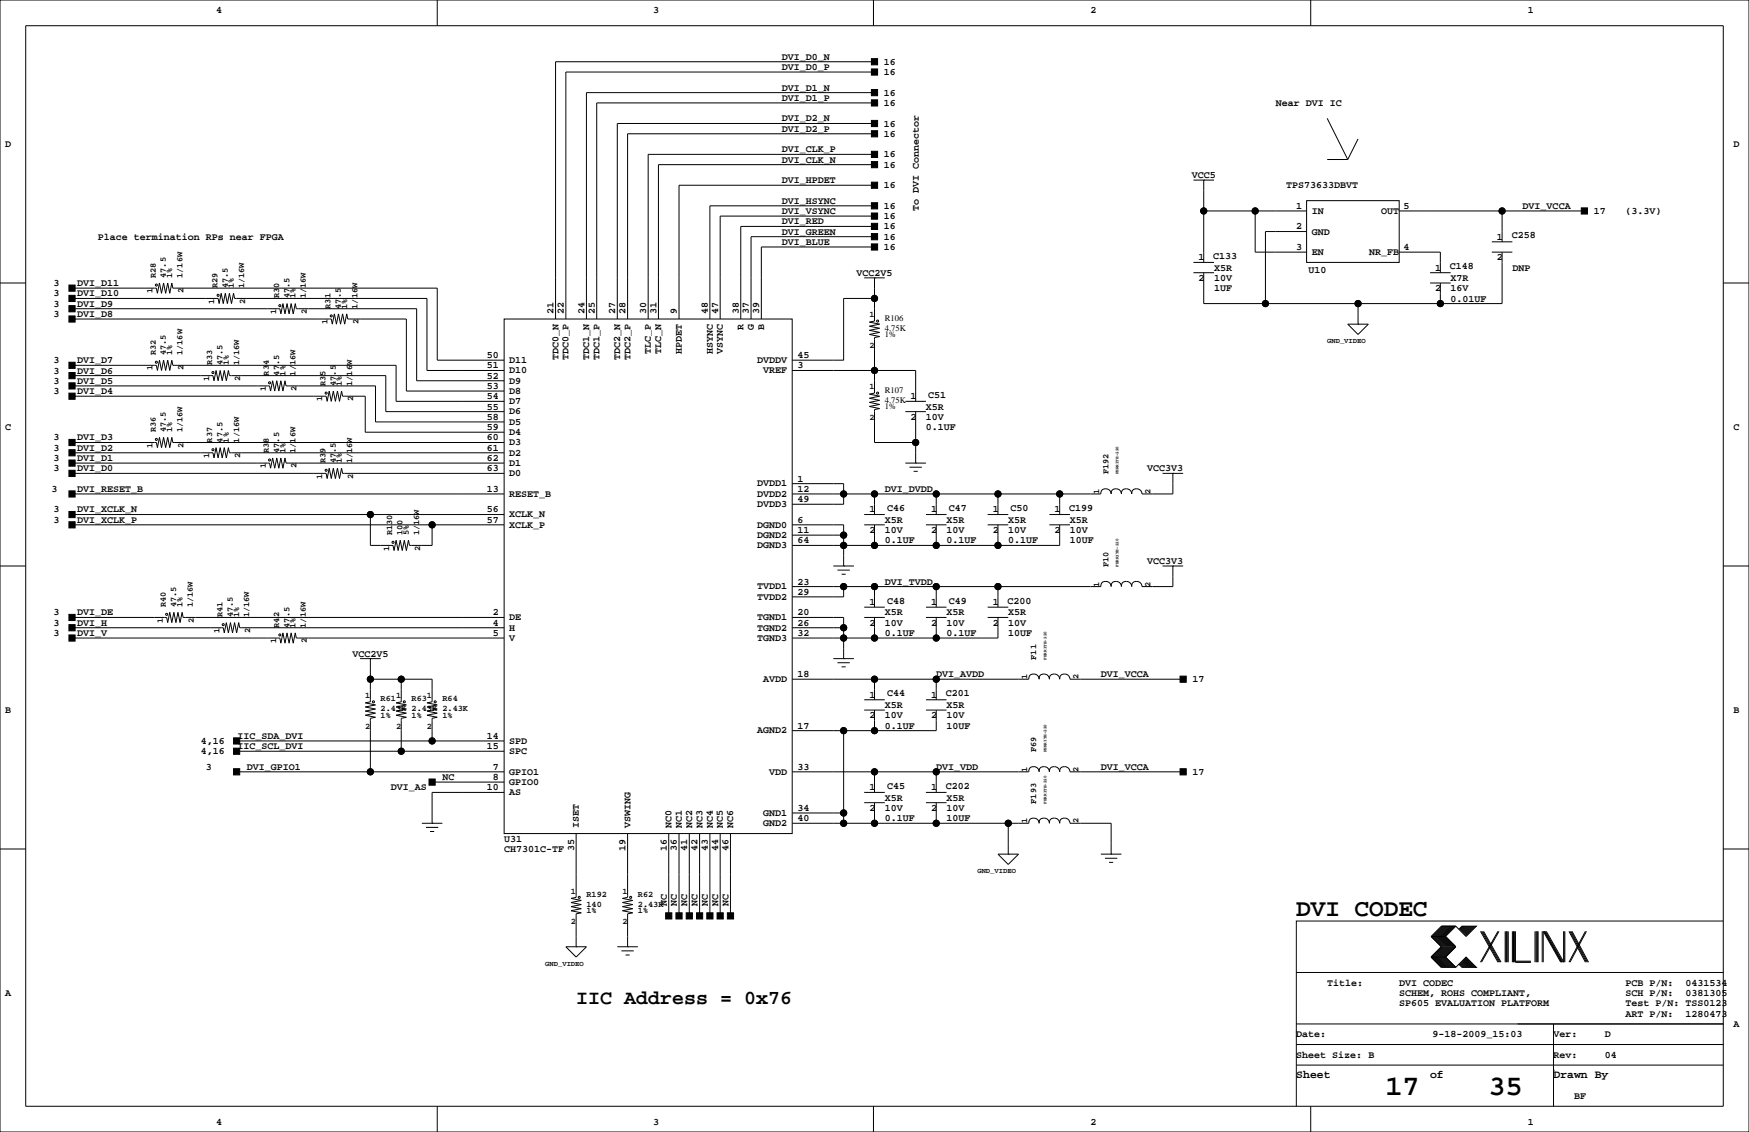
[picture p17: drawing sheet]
<svg xmlns="http://www.w3.org/2000/svg" width="432mm" height="279mm" viewBox="0 0 432 279" stroke-linecap="round" stroke-linejoin="round" font-family="sans-serif">
<defs><g id="words">
<g font-size="7.1">
<text x="342.1" y="270.3">17</text>
<text x="367.5" y="270.3">35</text>
</g>
<text font-size="6" x="320" y="226.1">DVI CODEC</text>
<text font-size="4.9" x="142.2" y="247.9">IIC Address = 0x76</text>
<g font-size="2.8">
<text x="320" y="266.1">Sheet</text>
<text x="353.1" y="266.1">of</text>
<text x="383.5" y="266.1">Drawn By</text>
</g>
<g font-size="2.5">
<text x="53.3" y="3.3">4</text>
<text x="161.3" y="3.3">3</text>
<text x="269.2" y="3.3">2</text>
<text x="377.2" y="3.3">1</text>
<text x="193" y="14.7">DVI_D0_N</text>
<text x="193" y="17.3">DVI_D0_P</text>
<text x="218.2" y="16">16</text>
<text x="193" y="22.4">DVI_D1_N</text>
<text x="218.2" y="23.6">16</text>
<text x="218.2" y="18.5">16</text>
<text x="193" y="24.9">DVI_D1_P</text>
<text x="193" y="30">DVI_D2_N</text>
<text x="218.2" y="26.2">16</text>
<text x="315" y="26.2">Near DVI IC</text>
<text x="193" y="32.5">DVI_D2_P</text>
<text x="218.2" y="31.2">16</text>
<text x="218.2" y="33.8">16</text>
<text x="1.3" y="36.3">D</text>
<text x="193" y="37.6">DVI_CLK_P</text>
<text x="193" y="40.1">DVI_CLK_N</text>
<text x="218.2" y="38.9">16</text>
<text x="218.2" y="41.4">16</text>
<text x="428" y="36.3">D</text>
<text x="193" y="45.2">DVI_HPDET</text>
<text x="218.2" y="46.5">16</text>
<text x="294.2" y="43.9">VCC5</text>
<text x="317.5" y="46.5">TPS73633DBVT</text>
<text x="193" y="50.3">DVI_HSYNC</text>
<text x="193" y="52.8">DVI_VSYNC</text>
<text x="218.2" y="51.6">16</text>
<text x="226.8" y="52.1" transform="rotate(-90 226.8 52.1)">To DVI Connector</text>
<text x="320" y="51.6">1</text>
<text x="323.9" y="52.8">IN</text>
<text x="341" y="52.8">OUT</text>
<text x="346.5" y="51.6">5</text>
<text x="375.9" y="51.6">DVI_VCCA</text>
<text x="393.5" y="52.8">17</text>
<text x="401.3" y="52.8">(3.3V)</text>
<text x="24.1" y="59.2">Place termination RPs near FPGA</text>
<text x="193" y="55.4">DVI_RED</text>
<text x="193" y="57.9">DVI_GREEN</text>
<text x="218.2" y="54.1">16</text>
<text x="218.2" y="56.6">16</text>
<text x="218.2" y="59.2">16</text>
<text x="320" y="56.6">2</text>
<text x="323.9" y="57.9">GND</text>
<text x="369.6" y="59.2">1</text>
<text x="373.2" y="58.9">C258</text>
<text x="193" y="60.5">DVI_BLUE</text>
<text x="218.2" y="61.7">16</text>
<text x="295.9" y="64.3">1</text>
<text x="299.6" y="63.9">C133</text>
<text x="320" y="61.7">3</text>
<text x="323.9" y="63">EN</text>
<text x="338" y="63">NR_FB</text>
<text x="346.5" y="61.7">4</text>
<text x="369.6" y="64.3">2</text>
<text x="13.2" y="70.6">3</text>
<text x="19" y="70.6">DVI_D11</text>
<text x="211.5" y="68.1">VCC2V5</text>
<text x="295.9" y="69.3">2</text>
<text x="299.7" y="66.8">X5R</text>
<text x="299.7" y="69.3">10V</text>
<text x="299.7" y="71.9">1UF</text>
<text x="323.1" y="67.3">U10</text>
<text x="354.3" y="71.9">2</text>
<text x="354.3" y="66.8">1</text>
<text x="358" y="66.5">C148</text>
<text x="358.1" y="71.9">16V</text>
<text x="358.1" y="69.3">X7R</text>
<text x="373.4" y="66.8">DNP</text>
<text x="13.2" y="75.7">3</text>
<text x="13.2" y="73.2">3</text>
<text x="19" y="75.7">DVI_D9</text>
<text x="19" y="73.2">DVI_D10</text>
<text x="136.7" y="77.5" transform="rotate(-90 136.7 77.5)">21</text>
<text x="139.2" y="77.5" transform="rotate(-90 139.2 77.5)">22</text>
<text x="144.3" y="77.5" transform="rotate(-90 144.3 77.5)">24</text>
<text x="146.8" y="77.5" transform="rotate(-90 146.8 77.5)">25</text>
<text x="151.9" y="77.5" transform="rotate(-90 151.9 77.5)">27</text>
<text x="154.4" y="77.5" transform="rotate(-90 154.4 77.5)">28</text>
<text x="159.5" y="77.5" transform="rotate(-90 159.5 77.5)">30</text>
<text x="162.1" y="77.5" transform="rotate(-90 162.1 77.5)">31</text>
<text x="167.1" y="77.5" transform="rotate(-90 167.1 77.5)">9</text>
<text x="174.8" y="77.5" transform="rotate(-90 174.8 77.5)">48</text>
<text x="177.3" y="77.5" transform="rotate(-90 177.3 77.5)">47</text>
<text x="182.4" y="77.5" transform="rotate(-90 182.4 77.5)">38</text>
<text x="184.9" y="77.5" transform="rotate(-90 184.9 77.5)">37</text>
<text x="187.5" y="77.5" transform="rotate(-90 187.5 77.5)">39</text>
<text x="358.1" y="74.4">0.01UF</text>
<text x="13.2" y="78.2">3</text>
<text x="19" y="78.2">DVI_D8</text>
<text x="183.6" y="81.5" transform="rotate(-90 183.6 81.5)">R</text>
<text x="186.1" y="81.5" transform="rotate(-90 186.1 81.5)">G</text>
<text x="188.7" y="81.5" transform="rotate(-90 188.7 81.5)">B</text>
<text x="13.2" y="89.7">3</text>
<text x="19" y="89.7">DVI_D7</text>
<text x="120.2" y="88.4">50</text>
<text x="125.7" y="89.6">D11</text>
<text x="137.9" y="88.9" transform="rotate(-90 137.9 88.9)">TDC0_N</text>
<text x="140.4" y="88.9" transform="rotate(-90 140.4 88.9)">TDC0_P</text>
<text x="145.5" y="88.9" transform="rotate(-90 145.5 88.9)">TDC1_N</text>
<text x="148" y="88.9" transform="rotate(-90 148 88.9)">TDC1_P</text>
<text x="153.1" y="88.9" transform="rotate(-90 153.1 88.9)">TDC2_N</text>
<text x="155.6" y="88.9" transform="rotate(-90 155.6 88.9)">TDC2_P</text>
<text x="160.7" y="87.4" transform="rotate(-90 160.7 87.4)">TLC_P</text>
<text x="163.3" y="87.4" transform="rotate(-90 163.3 87.4)">TLC_N</text>
<text x="168.3" y="87.4" transform="rotate(-90 168.3 87.4)">HPDET</text>
<text x="176" y="87.4" transform="rotate(-90 176 87.4)">HSYNC</text>
<text x="178.5" y="87.4" transform="rotate(-90 178.5 87.4)">VSYNC</text>
<text x="186.9" y="89.6">DVDDV</text>
<text x="196.8" y="88.4">45</text>
<text x="13.2" y="94.7">3</text>
<text x="13.2" y="92.2">3</text>
<text x="19" y="94.7">DVI_D5</text>
<text x="19" y="92.2">DVI_D6</text>
<text x="120.2" y="90.9">51</text>
<text x="120.2" y="93.5">52</text>
<text x="125.7" y="92.1">D10</text>
<text x="125.7" y="94.7">D9</text>
<text x="188.4" y="92.1">VREF</text>
<text x="196.8" y="90.9">3</text>
<text x="13.2" y="97.3">3</text>
<text x="19" y="97.3">DVI_D4</text>
<text x="120.2" y="101.1">55</text>
<text x="120.2" y="98.6">54</text>
<text x="120.2" y="96">53</text>
<text x="125.7" y="99.8">D7</text>
<text x="125.7" y="97.2">D8</text>
<text x="224.8" y="98.6">1</text>
<text x="228.6" y="101.1">X5R</text>
<text x="229.2" y="98.2">C51</text>
<text x="1.3" y="106.2">C</text>
<text x="120.2" y="106.2">59</text>
<text x="120.2" y="103.6">58</text>
<text x="125.7" y="107.4">D4</text>
<text x="125.7" y="104.8">D5</text>
<text x="125.7" y="102.3">D6</text>
<text x="224.8" y="103.6">2</text>
<text x="228.6" y="103.6">10V</text>
<text x="228.6" y="106.2">0.1UF</text>
<text x="428" y="106.2">C</text>
<text x="13.2" y="113.8">3</text>
<text x="13.2" y="111.3">3</text>
<text x="13.2" y="108.7">3</text>
<text x="19" y="113.8">DVI_D1</text>
<text x="19" y="111.3">DVI_D2</text>
<text x="19" y="108.7">DVI_D3</text>
<text x="120.2" y="113.8">62</text>
<text x="120.2" y="111.3">61</text>
<text x="120.2" y="108.7">60</text>
<text x="125.7" y="112.5">D2</text>
<text x="125.7" y="109.9">D3</text>
<text x="13.2" y="116.3">3</text>
<text x="19" y="116.3">DVI_D0</text>
<text x="120.2" y="116.3">63</text>
<text x="125.7" y="115">D1</text>
<text x="125.7" y="117.5">D0</text>
<text x="196.8" y="118.9">1</text>
<text x="283.2" y="116.3">VCC3V3</text>
<text x="12.7" y="121.4">3</text>
<text x="19" y="121.4">DVI_RESET_B</text>
<text x="120.2" y="121.4">13</text>
<text x="125.7" y="122.6">RESET_B</text>
<text x="186.9" y="120.1">DVDD1</text>
<text x="186.9" y="122.6">DVDD2</text>
<text x="186.9" y="125.2">DVDD3</text>
<text x="196.8" y="121.4">12</text>
<text x="196.8" y="124">49</text>
<text x="218.4" y="121.4">DVI_DVDD</text>
<text x="13.2" y="129">3</text>
<text x="13.2" y="126.5">3</text>
<text x="19" y="129">DVI_XCLK_P</text>
<text x="19" y="126.5">DVI_XCLK_N</text>
<text x="120.2" y="129">57</text>
<text x="120.2" y="126.5">56</text>
<text x="125.7" y="130.2">XCLK_P</text>
<text x="125.7" y="127.7">XCLK_N</text>
<text x="186.9" y="130.2">DGND0</text>
<text x="196.8" y="131.6">11</text>
<text x="196.8" y="129">6</text>
<text x="214.6" y="131.6">2</text>
<text x="214.6" y="126.5">1</text>
<text x="218.4" y="131.6">10V</text>
<text x="218.4" y="129">X5R</text>
<text x="219" y="126.2">C46</text>
<text x="229.9" y="126.5">1</text>
<text x="229.9" y="131.6">2</text>
<text x="233.7" y="129">X5R</text>
<text x="233.7" y="131.6">10V</text>
<text x="234.3" y="126.2">C47</text>
<text x="245.1" y="131.6">2</text>
<text x="245.1" y="126.5">1</text>
<text x="248.9" y="131.6">10V</text>
<text x="248.9" y="129">X5R</text>
<text x="249.5" y="126.2">C50</text>
<text x="260.3" y="131.6">2</text>
<text x="260.3" y="126.5">1</text>
<text x="264" y="126.2">C199</text>
<text x="264.2" y="129">X5R</text>
<text x="264.2" y="131.6">10V</text>
<text x="186.9" y="132.8">DGND2</text>
<text x="186.9" y="135.3">DGND3</text>
<text x="196.8" y="134.1">64</text>
<text x="218.4" y="134.1">0.1UF</text>
<text x="233.7" y="134.1">0.1UF</text>
<text x="248.9" y="134.1">0.1UF</text>
<text x="264.2" y="134.1">10UF</text>
<text x="283.2" y="139.2">VCC3V3</text>
<text x="186.9" y="145.5">TVDD1</text>
<text x="186.9" y="148">TVDD2</text>
<text x="196.8" y="144.3">23</text>
<text x="196.8" y="146.8">29</text>
<text x="214.6" y="149.4">1</text>
<text x="218.4" y="144.3">DVI_TVDD</text>
<text x="219" y="149">C48</text>
<text x="229.9" y="149.4">1</text>
<text x="234.3" y="149">C49</text>
<text x="245.1" y="149.4">1</text>
<text x="248.8" y="149">C200</text>
<text x="13.2" y="154.4">3</text>
<text x="13.2" y="151.9">3</text>
<text x="19" y="154.4">DVI_H</text>
<text x="19" y="151.9">DVI_DE</text>
<text x="121.7" y="151.9">2</text>
<text x="121.7" y="154.4">4</text>
<text x="125.7" y="153.1">DE</text>
<text x="125.7" y="155.6">H</text>
<text x="186.9" y="153.1">TGND1</text>
<text x="186.9" y="155.6">TGND2</text>
<text x="196.8" y="151.9">20</text>
<text x="196.8" y="154.4">26</text>
<text x="214.6" y="154.4">2</text>
<text x="218.4" y="151.9">X5R</text>
<text x="218.4" y="154.4">10V</text>
<text x="229.9" y="154.4">2</text>
<text x="233.7" y="154.4">10V</text>
<text x="233.7" y="151.9">X5R</text>
<text x="245.1" y="154.4">2</text>
<text x="248.9" y="154.4">10V</text>
<text x="248.9" y="151.9">X5R</text>
<text x="13.2" y="157">3</text>
<text x="19" y="157">DVI_V</text>
<text x="121.7" y="157">5</text>
<text x="125.7" y="158.2">V</text>
<text x="186.9" y="158.2">TGND3</text>
<text x="196.8" y="157">32</text>
<text x="218.4" y="157">0.1UF</text>
<text x="233.7" y="157">0.1UF</text>
<text x="248.9" y="157">10UF</text>
<text x="87" y="162.1">VCC2V5</text>
<text x="196.8" y="167.1">18</text>
<text x="231.1" y="167.1">DVI_AVDD</text>
<text x="271.8" y="167.1">DVI_VCCA</text>
<text x="188.4" y="168.3">AVDD</text>
<text x="214.6" y="172.2">1</text>
<text x="219" y="171.9">C44</text>
<text x="229.9" y="172.2">1</text>
<text x="233.5" y="171.9">C201</text>
<text x="294.4" y="168.4">17</text>
<text x="1.3" y="176">B</text>
<text x="196.8" y="179.8">17</text>
<text x="214.6" y="177.3">2</text>
<text x="218.4" y="179.8">0.1UF</text>
<text x="218.4" y="177.3">10V</text>
<text x="218.4" y="174.8">X5R</text>
<text x="229.9" y="177.3">2</text>
<text x="233.7" y="174.8">X5R</text>
<text x="233.7" y="177.3">10V</text>
<text x="233.7" y="179.8">10UF</text>
<text x="428" y="176">B</text>
<text x="49.6" y="183.6">4,16</text>
<text x="58.6" y="184.9">IIC_SCL_DVI</text>
<text x="58.6" y="182.4">IIC_SDA_DVI</text>
<text x="120.2" y="182.4">14</text>
<text x="120.2" y="184.9">15</text>
<text x="125.7" y="183.6">SPD</text>
<text x="186.9" y="181">AGND2</text>
<text x="49.6" y="186.2">4,16</text>
<text x="50.8" y="190">3</text>
<text x="61" y="190">DVI_GPIO1</text>
<text x="121.7" y="190">7</text>
<text x="125.7" y="186.1">SPC</text>
<text x="125.7" y="191.2">GPIO1</text>
<text x="189.9" y="191.2">VDD</text>
<text x="196.8" y="190">33</text>
<text x="231.1" y="190">DVI_VDD</text>
<text x="271.8" y="190">DVI_VCCA</text>
<text x="294.4" y="191.3">17</text>
<text x="96.5" y="195.1">DVI_AS</text>
<text x="109.2" y="192.5">NC</text>
<text x="120.2" y="195.1">10</text>
<text x="121.7" y="192.5">8</text>
<text x="125.7" y="193.7">GPIO0</text>
<text x="125.7" y="196.3">AS</text>
<text x="214.6" y="195.1">1</text>
<text x="218.4" y="197.6">X5R</text>
<text x="219" y="194.7">C45</text>
<text x="229.9" y="195.1">1</text>
<text x="233.5" y="194.7">C202</text>
<text x="233.7" y="197.6">X5R</text>
<text x="188.4" y="203.9">GND2</text>
<text x="188.4" y="201.4">GND1</text>
<text x="196.8" y="202.7">40</text>
<text x="196.8" y="200.2">34</text>
<text x="214.6" y="200.2">2</text>
<text x="218.4" y="200.2">10V</text>
<text x="218.4" y="202.7">0.1UF</text>
<text x="229.9" y="200.2">2</text>
<text x="233.7" y="202.7">10UF</text>
<text x="233.7" y="200.2">10V</text>
<text x="124.5" y="207.8">U31</text>
<text x="141.7" y="210" transform="rotate(-90 141.7 210)">35</text>
<text x="142.9" y="204.5" transform="rotate(-90 142.9 204.5)">ISET</text>
<text x="154.4" y="210" transform="rotate(-90 154.4 210)">19</text>
<text x="155.6" y="204.5" transform="rotate(-90 155.6 204.5)">VSWING</text>
<text x="164.6" y="210" transform="rotate(-90 164.6 210)">16</text>
<text x="165.8" y="204.5" transform="rotate(-90 165.8 204.5)">NC0</text>
<text x="167.1" y="210" transform="rotate(-90 167.1 210)">36</text>
<text x="168.3" y="204.5" transform="rotate(-90 168.3 204.5)">NC1</text>
<text x="169.7" y="210" transform="rotate(-90 169.7 210)">41</text>
<text x="170.9" y="204.5" transform="rotate(-90 170.9 204.5)">NC2</text>
<text x="172.2" y="210" transform="rotate(-90 172.2 210)">42</text>
<text x="173.4" y="204.5" transform="rotate(-90 173.4 204.5)">NC3</text>
<text x="174.8" y="210" transform="rotate(-90 174.8 210)">43</text>
<text x="176" y="204.5" transform="rotate(-90 176 204.5)">NC4</text>
<text x="177.3" y="210" transform="rotate(-90 177.3 210)">44</text>
<text x="178.5" y="204.5" transform="rotate(-90 178.5 204.5)">NC5</text>
<text x="179.8" y="210" transform="rotate(-90 179.8 210)">46</text>
<text x="181" y="204.5" transform="rotate(-90 181 204.5)">NC6</text>
<text x="124.5" y="210.3">CH7301C-TF</text>
<text x="164.6" y="223.5" transform="rotate(-90 164.6 223.5)">NC</text>
<text x="167.1" y="223.5" transform="rotate(-90 167.1 223.5)">NC</text>
<text x="169.7" y="223.5" transform="rotate(-90 169.7 223.5)">NC</text>
<text x="172.2" y="223.5" transform="rotate(-90 172.2 223.5)">NC</text>
<text x="174.8" y="223.5" transform="rotate(-90 174.8 223.5)">NC</text>
<text x="177.3" y="223.5" transform="rotate(-90 177.3 223.5)">NC</text>
<text x="179.8" y="223.5" transform="rotate(-90 179.8 223.5)">NC</text>
<text x="1.3" y="245.9">A</text>
<text x="327.7" y="243.3">Title:</text>
<text x="345.4" y="245.9">SCHEM, ROHS COMPLIANT,</text>
<text x="345.4" y="243.3">DVI CODEC</text>
<text x="401.3" y="245.9">SCH P/N:</text>
<text x="401.3" y="243.3">PCB P/N:</text>
<text x="416.1" y="245.9">0381305</text>
<text x="416.1" y="243.3">0431534</text>
<text x="345.4" y="248.4">SP605 EVALUATION PLATFORM</text>
<text x="401.3" y="248.4">Test P/N: TSS0123</text>
<text x="401.3" y="251">ART P/N:</text>
<text x="416.1" y="251">1280473</text>
<text x="320" y="256">Date:</text>
<text x="353.7" y="256">9-18-2009_15:03</text>
<text x="383.5" y="256">Ver:</text>
<text x="396.2" y="256">D</text>
<text x="428" y="253.5">A</text>
<text x="320" y="261.1">Sheet Size: B</text>
<text x="383.5" y="261.1">Rev:</text>
<text x="396.2" y="261.1">04</text>
<text x="388.6" y="271.3">BF</text>
<text x="53.3" y="277.6">4</text>
<text x="161.3" y="277.6">3</text>
<text x="269.2" y="277.6">2</text>
<text x="377.2" y="277.6">1</text>
</g>
<g font-size="2.1">
<text x="38.4" y="68.6" transform="rotate(-90 38.4 68.6)">R28</text>
<text x="41" y="68.6" transform="rotate(-90 41 68.6)">47.5</text>
<text x="42.5" y="68.6" transform="rotate(-90 42.5 68.6)">1%</text>
<text x="45" y="68.6" transform="rotate(-90 45 68.6)">1/16W</text>
<text x="53.7" y="71.1" transform="rotate(-90 53.7 71.1)">R29</text>
<text x="56.2" y="71.1" transform="rotate(-90 56.2 71.1)">47.5</text>
<text x="57.7" y="71.1" transform="rotate(-90 57.7 71.1)">1%</text>
<text x="60.3" y="71.1" transform="rotate(-90 60.3 71.1)">1/16W</text>
<text x="37.7" y="72.4" transform="rotate(-90 37.7 72.4)">1</text>
<text x="45.3" y="72.4" transform="rotate(-90 45.3 72.4)">2</text>
<text x="52.9" y="74.9" transform="rotate(-90 52.9 74.9)">1</text>
<text x="60.5" y="74.9" transform="rotate(-90 60.5 74.9)">2</text>
<text x="68.1" y="77.5" transform="rotate(-90 68.1 77.5)">1</text>
<text x="68.9" y="73.7" transform="rotate(-90 68.9 73.7)">R30</text>
<text x="71.5" y="73.7" transform="rotate(-90 71.5 73.7)">47.5</text>
<text x="73" y="73.7" transform="rotate(-90 73 73.7)">1%</text>
<text x="75.5" y="73.7" transform="rotate(-90 75.5 73.7)">1/16W</text>
<text x="75.8" y="77.5" transform="rotate(-90 75.8 77.5)">2</text>
<text x="81.6" y="76.2" transform="rotate(-90 81.6 76.2)">R31</text>
<text x="84.2" y="76.2" transform="rotate(-90 84.2 76.2)">47.5</text>
<text x="85.7" y="76.2" transform="rotate(-90 85.7 76.2)">1%</text>
<text x="88.2" y="76.2" transform="rotate(-90 88.2 76.2)">1/16W</text>
<text x="80.8" y="80" transform="rotate(-90 80.8 80)">1</text>
<text x="88.5" y="80" transform="rotate(-90 88.5 80)">2</text>
<text x="214.6" y="78.3">1</text>
<text x="218.4" y="83.3">1%</text>
<text x="218.4" y="81.7">4.75K</text>
<text x="218.4" y="79.2">R106</text>
<text x="38.4" y="87.6" transform="rotate(-90 38.4 87.6)">R32</text>
<text x="41" y="87.6" transform="rotate(-90 41 87.6)">47.5</text>
<text x="42.5" y="87.6" transform="rotate(-90 42.5 87.6)">1%</text>
<text x="45" y="87.6" transform="rotate(-90 45 87.6)">1/16W</text>
<text x="214.6" y="85.9">2</text>
<text x="37.7" y="91.4" transform="rotate(-90 37.7 91.4)">1</text>
<text x="45.3" y="91.4" transform="rotate(-90 45.3 91.4)">2</text>
<text x="51.6" y="94" transform="rotate(-90 51.6 94)">1</text>
<text x="52.4" y="90.2" transform="rotate(-90 52.4 90.2)">R33</text>
<text x="55" y="90.2" transform="rotate(-90 55 90.2)">47.5</text>
<text x="56.5" y="90.2" transform="rotate(-90 56.5 90.2)">1%</text>
<text x="59" y="90.2" transform="rotate(-90 59 90.2)">1/16W</text>
<text x="59.3" y="94" transform="rotate(-90 59.3 94)">2</text>
<text x="66.4" y="92.7" transform="rotate(-90 66.4 92.7)">R34</text>
<text x="68.9" y="92.7" transform="rotate(-90 68.9 92.7)">47.5</text>
<text x="70.4" y="92.7" transform="rotate(-90 70.4 92.7)">1%</text>
<text x="73" y="92.7" transform="rotate(-90 73 92.7)">1/16W</text>
<text x="80.4" y="95.2" transform="rotate(-90 80.4 95.2)">R35</text>
<text x="82.9" y="95.2" transform="rotate(-90 82.9 95.2)">47.5</text>
<text x="84.4" y="95.2" transform="rotate(-90 84.4 95.2)">1%</text>
<text x="87" y="95.2" transform="rotate(-90 87 95.2)">1/16W</text>
<text x="65.6" y="96.5" transform="rotate(-90 65.6 96.5)">1</text>
<text x="73.2" y="96.5" transform="rotate(-90 73.2 96.5)">2</text>
<text x="79.6" y="99.1" transform="rotate(-90 79.6 99.1)">1</text>
<text x="87.2" y="99.1" transform="rotate(-90 87.2 99.1)">2</text>
<text x="214.6" y="96.1">1</text>
<text x="218.4" y="97">R107</text>
<text x="218.4" y="99.5">4.75K</text>
<text x="218.4" y="101">1%</text>
<text x="38.4" y="106.7" transform="rotate(-90 38.4 106.7)">R36</text>
<text x="41" y="106.7" transform="rotate(-90 41 106.7)">47.5</text>
<text x="42.5" y="106.7" transform="rotate(-90 42.5 106.7)">1%</text>
<text x="45" y="106.7" transform="rotate(-90 45 106.7)">1/16W</text>
<text x="214.6" y="103.7">2</text>
<text x="37.7" y="110.5" transform="rotate(-90 37.7 110.5)">1</text>
<text x="45.3" y="110.5" transform="rotate(-90 45.3 110.5)">2</text>
<text x="51.6" y="113" transform="rotate(-90 51.6 113)">1</text>
<text x="52.4" y="109.2" transform="rotate(-90 52.4 109.2)">R37</text>
<text x="55" y="109.2" transform="rotate(-90 55 109.2)">47.5</text>
<text x="56.5" y="109.2" transform="rotate(-90 56.5 109.2)">1%</text>
<text x="59" y="109.2" transform="rotate(-90 59 109.2)">1/16W</text>
<text x="59.3" y="113" transform="rotate(-90 59.3 113)">2</text>
<text x="66.4" y="111.8" transform="rotate(-90 66.4 111.8)">R38</text>
<text x="68.9" y="111.8" transform="rotate(-90 68.9 111.8)">47.5</text>
<text x="70.4" y="111.8" transform="rotate(-90 70.4 111.8)">1%</text>
<text x="73" y="111.8" transform="rotate(-90 73 111.8)">1/16W</text>
<text x="65.6" y="115.6" transform="rotate(-90 65.6 115.6)">1</text>
<text x="73.2" y="115.6" transform="rotate(-90 73.2 115.6)">2</text>
<text x="79.6" y="118.1" transform="rotate(-90 79.6 118.1)">1</text>
<text x="80.4" y="114.3" transform="rotate(-90 80.4 114.3)">R39</text>
<text x="82.9" y="114.3" transform="rotate(-90 82.9 114.3)">47.5</text>
<text x="84.4" y="114.3" transform="rotate(-90 84.4 114.3)">1%</text>
<text x="87" y="114.3" transform="rotate(-90 87 114.3)">1/16W</text>
<text x="87.2" y="118.1" transform="rotate(-90 87.2 118.1)">2</text>
<text x="273.6" y="117.1" transform="rotate(-90 273.6 117.1)">F192</text>
<text x="271.3" y="121.9" transform="rotate(-90 271.3 121.9)">1</text>
<text x="284" y="121.9" transform="rotate(-90 284 121.9)">2</text>
<text x="96.1" y="135.9" transform="rotate(-90 96.1 135.9)">1</text>
<text x="96.9" y="132.1" transform="rotate(-90 96.9 132.1)">R130</text>
<text x="99.4" y="132.1" transform="rotate(-90 99.4 132.1)">100</text>
<text x="100.9" y="132.1" transform="rotate(-90 100.9 132.1)">5%</text>
<text x="103.5" y="132.1" transform="rotate(-90 103.5 132.1)">1/16W</text>
<text x="103.7" y="135.9" transform="rotate(-90 103.7 135.9)">2</text>
<text x="273.6" y="140" transform="rotate(-90 273.6 140)">F10</text>
<text x="41" y="149.9" transform="rotate(-90 41 149.9)">R40</text>
<text x="43.5" y="149.9" transform="rotate(-90 43.5 149.9)">47.5</text>
<text x="45" y="149.9" transform="rotate(-90 45 149.9)">1%</text>
<text x="47.6" y="149.9" transform="rotate(-90 47.6 149.9)">1/16W</text>
<text x="271.3" y="144.8" transform="rotate(-90 271.3 144.8)">1</text>
<text x="284" y="144.8" transform="rotate(-90 284 144.8)">2</text>
<text x="40.2" y="153.7" transform="rotate(-90 40.2 153.7)">1</text>
<text x="47.8" y="153.7" transform="rotate(-90 47.8 153.7)">2</text>
<text x="55" y="152.4" transform="rotate(-90 55 152.4)">R41</text>
<text x="57.5" y="152.4" transform="rotate(-90 57.5 152.4)">47.5</text>
<text x="59" y="152.4" transform="rotate(-90 59 152.4)">1%</text>
<text x="61.6" y="152.4" transform="rotate(-90 61.6 152.4)">1/16W</text>
<text x="68.9" y="154.9" transform="rotate(-90 68.9 154.9)">R42</text>
<text x="71.5" y="154.9" transform="rotate(-90 71.5 154.9)">47.5</text>
<text x="73" y="154.9" transform="rotate(-90 73 154.9)">1%</text>
<text x="75.5" y="154.9" transform="rotate(-90 75.5 154.9)">1/16W</text>
<text x="54.2" y="156.2" transform="rotate(-90 54.2 156.2)">1</text>
<text x="61.8" y="156.2" transform="rotate(-90 61.8 156.2)">2</text>
<text x="68.1" y="158.8" transform="rotate(-90 68.1 158.8)">1</text>
<text x="75.8" y="158.8" transform="rotate(-90 75.8 158.8)">2</text>
<text x="253.6" y="167.6" transform="rotate(-90 253.6 167.6)">1</text>
<text x="255.9" y="162.8" transform="rotate(-90 255.9 162.8)">F11</text>
<text x="266.3" y="167.6" transform="rotate(-90 266.3 167.6)">2</text>
<text x="90.2" y="172.3">1</text>
<text x="94" y="173.1">R61</text>
<text x="97.8" y="172.3">1</text>
<text x="101.6" y="173.1">R63</text>
<text x="105.4" y="172.3">1</text>
<text x="109.2" y="173.1">R64</text>
<text x="90.2" y="179.9">2</text>
<text x="94" y="177.1">1%</text>
<text x="94" y="175.6">2.43K 2.43K 2.43K</text>
<text x="97.8" y="179.9">2</text>
<text x="101.6" y="177.1">1%</text>
<text x="105.4" y="179.9">2</text>
<text x="109.2" y="177.1">1%</text>
<text x="255.9" y="185.7" transform="rotate(-90 255.9 185.7)">F69</text>
<text x="253.6" y="190.5" transform="rotate(-90 253.6 190.5)">1</text>
<text x="266.3" y="190.5" transform="rotate(-90 266.3 190.5)">2</text>
<text x="253.6" y="203.2" transform="rotate(-90 253.6 203.2)">1</text>
<text x="255.9" y="198.4" transform="rotate(-90 255.9 198.4)">F193</text>
<text x="266.3" y="203.2" transform="rotate(-90 266.3 203.2)">2</text>
<text x="141" y="220.5">1</text>
<text x="144.8" y="221.3">R192</text>
<text x="153.7" y="220.5">1</text>
<text x="157.5" y="221.3">R62</text>
<text x="144.8" y="223.9">140</text>
<text x="144.8" y="225.4">1%</text>
<text x="157.5" y="225.4">1%</text>
<text x="157.5" y="223.9">2.43K</text>
<text x="141" y="228.2">2</text>
<text x="153.7" y="228.2">2</text>
</g>
<g font-size="1.8">
<text x="327.7" y="84.7">GND_VIDEO</text>
<text x="241.3" y="215.5">GND_VIDEO</text>
<text x="134.6" y="238.4">GND_VIDEO</text>
</g>
<g font-size="1.1">
<text x="276.1" y="117.1" transform="rotate(-90 276.1 117.1)">FERRITE-220</text>
<text x="276.1" y="140" transform="rotate(-90 276.1 140)">FERRITE-220</text>
<text x="258.4" y="162.8" transform="rotate(-90 258.4 162.8)">FERRITE-220</text>
<text x="258.4" y="185.7" transform="rotate(-90 258.4 185.7)">FERRITE-220</text>
<text x="258.4" y="198.4" transform="rotate(-90 258.4 198.4)">FERRITE-220</text>
</g>
</g></defs>
<g fill="none" stroke="#000" stroke-width=".25">
<path d="M0 0h431.8v279.4h-431.8zM6.3 6.4h419.1v266.6h-419.1zM107.9 0v6.4M215.6 0v6.4M215.9 17.8h-76.2v60.9M215.9 15.2h-78.7v63.5M323.6 0v6.4M215.9 33h-61v45.7M215.9 38.1h-55.9v40.6M215.9 30.5h-63.5v48.2M215.9 25.4h-68.6v53.3M215.9 22.9h-71.1v55.8"/>
<path d="M327.7 29.2l5 10.2M327.7 39.4h5M335.3 34.3l-2.6 5.1M215.9 58.4h-30.5v20.3M215.9 55.9h-33v22.8M215.9 53.3h-38.1v25.4M215.9 50.8h-40.6v27.9M215.9 45.7h-48.3v33M215.9 40.6h-53.3v38.1M294.6 44.4h5.1M297.2 44.4h.1M297.2 44.4v20.4"/>
<path d="M297.2 52.1h25.4M309.9 52.1v10.1h12.7M322.6 49.5h22.8v15.3h-22.8zM322.6 57.2h-10.2v17.7M345.4 52.1h45.8M368.3 59.7h5.1M370.8 52.1v7.6M0 69.8h6.3M17.8 78.7h64l.2 1.3 .5-2.5 .6 2.5 .5-2.5 .5 2.5 .5-2.5 .5 2.5 .5-2.5 .3 1.2h14.4v17.8h24.2M17.8 73.7h36l.3 1.2 .5-2.5 .5 2.5 .5-2.5 .5 2.5 .5-2.5 .5 2.5 .6-2.5 .2 1.3h47.5v17.7h19.1M17.8 76.2h51.3l.2 1.3 .5-2.6 .6 2.6 .5-2.6 .5 2.6 .5-2.6 .5 2.6 .5-2.6 .3 1.3h29.7v17.8h21.6M17.8 71.1h20.8l.3 1.3 .5-2.6 .5 2.6 .5-2.6 .5 2.6 .5-2.6 .5 2.6 .5-2.6 .3 1.3h65.2v17.8h16.6"/>
<path d="M124.5 78.7h71.1v127h-71.1zM213.4 68.6h5M215.9 68.6h.1M215.9 68.6v10.6l-1.3 .3 2.6 .5-2.6 .5 2.6 .5-2.6 .5 2.6 .5-2.6 .5 2.6 .6-1.3 .2v13.7l-1.3 .3 2.6 .5-2.6 .5 2.6 .5-2.6 .5 2.6 .5-2.6 .5 2.6 .5-1.3 .3v8.1h10.2M215.9 61h-27.9v17.7M215.9 73.7h-7.6v15.2h-12.7M294.6 67.3h5.1M294.6 64.8h5.1M335.3 74.9v5.1M345.4 62.2h10.2v5.1M353.1 67.3h5M353.1 69.8h5"/>
<path d="M355.6 69.8v5.1M368.3 62.2h5.1M370.8 62.2v12.7h-73.6v-7.6M425.4 69.8h6.4M17.8 97.8h62.7l.3 1.3 .5-2.6 .5 2.6 .5-2.6 .5 2.6 .5-2.6 .5 2.6 .5-2.6 .3 1.3h5.6v8.9h34.3M17.8 95.2h48.7l.3 1.3 .5-2.5 .5 2.5 .5-2.5 .5 2.5 .5-2.5 .5 2.5 .6-2.5 .2 1.2h22.1v8.9h31.8M17.8 92.7h34.8l.2 1.3 .5-2.6 .5 2.6 .6-2.6 .5 2.6 .5-2.6 .5 2.6 .5-2.6 .2 1.3h38.6v8.9h29.3M17.8 90.2h20.8l.3 1.2 .5-2.5 .5 2.5 .5-2.5 .5 2.5 .5-2.5 .5 2.5 .5-2.5 .3 1.3h55.1v8.9h26.7M195.6 91.4h30.5v7.7M223.5 99.1h5.1M332.7 80h5.1l-2.5 2.5zM335.3 80h.1"/>
<path d="M17.8 111.8h34.8l.2 1.2 .5-2.5 .5 2.5 .6-2.5 .5 2.5 .5-2.5 .5 2.5 .5-2.5 .2 1.3h67.9M17.8 114.3h48.7l.3 1.3 .5-2.6 .5 2.6 .5-2.6 .5 2.6 .5-2.6 .5 2.6 .6-2.6 .2 1.3h53.9M17.8 116.8h62.7l.3 1.3 .5-2.5 .5 2.5 .5-2.5 .5 2.5 .5-2.5 .5 2.5 .5-2.5 .3 1.2h39.9M17.8 109.2h20.8l.3 1.3 .5-2.6 .5 2.6 .5-2.6 .5 2.6 .5-2.6 .5 2.6 .5-2.6 .3 1.3h81.8M195.6 119.4h12.7v5.1h-12.7M223.5 114.3h5.1M223.5 101.6h5.1M224.5 115.3h3.1M225.6 116.3h1M226.1 114.3h.1M226.1 101.6v12.7M287 116.8h5.1"/>
<path d="M289.6 116.8h.1M289.6 116.8v5.1h-7.7a1.27 1.27 0 0 0-1.2-1.3 1.27 1.27 0 0 0-1.3 1.3 1.27 1.27 0 0 0-1.3-1.3 1.27 1.27 0 0 0-1.2 1.3 1.27 1.27 0 0 0-1.3-1.3 1.27 1.27 0 0 0-1.3 1.3 1.26 1.26 0 0 0-1.2-1.3 1.26 1.26 0 0 0-1.3 1.3M0 139.7h6.3M17.8 129.5h106.7M17.8 127h106.7M17.8 121.9h106.7M91.4 127v7.6h5.6l.3 1.3 .5-2.6 .5 2.6 .5-2.6 .5 2.6 .5-2.6 .5 2.6 .5-2.6 .3 1.3h5.6v-5.1M195.6 129.5h12.7v10.2M195.6 132.1h12.7M195.6 121.9h76.2M205.7 139.7h5.1M208.3 139.7h.1"/>
<path d="M213.4 129.5h5M213.4 127h5M215.9 121.9v5.1M215.9 129.5v5.1M228.6 129.5h5.1M228.6 127h5.1M231.1 121.9v5.1M231.1 129.5v5.1M243.8 129.5h5.1M243.8 127h5.1M246.4 121.9v5.1M246.4 129.5v5.1"/>
<path d="M259.1 129.5h5.1M259.1 127h5.1M261.6 121.9v5.1M261.6 129.5v5.1h-66M287 139.7h5.1M289.6 139.7h.1M289.6 139.7v5.1h-7.7a1.27 1.27 0 0 0-1.2-1.3M425.4 139.7h6.4M17.8 157.5h51.3l.2 1.3 .5-2.6 .6 2.6 .5-2.6 .5 2.6 .5-2.6 .5 2.6 .5-2.6 .3 1.3h51.3M17.8 154.9h37.3l.3 1.3 .5-2.5 .5 2.5 .5-2.5 .5 2.5 .5-2.5 .5 2.5 .5-2.5 .3 1.2h65.3M17.8 152.4h23.3l.3 1.3 .5-2.6 .5 2.6 .5-2.6 .5 2.6 .5-2.6 .5 2.6 .6-2.6 .2 1.3h79.3M195.6 154.9h12.7"/>
<path d="M195.6 152.4h12.7v10.2M195.6 144.8h76.2M206.8 140.7h3M207.8 141.7h1M208.3 144.8v2.5h-12.7M213.4 152.4h5M213.4 149.9h5M215.9 144.8v5.1M215.9 152.4v5.1M228.6 152.4h5.1M228.6 149.9h5.1M231.1 144.8v5.1"/>
<path d="M231.1 152.4v5.1M243.8 152.4h5.1M243.8 149.9h5.1M246.4 152.4v5.1h-50.8M246.4 144.8v5.1M273 143.5a1.02 1.02 0 0 0-1.2 1.3M273 143.5a1.27 1.27 0 0 1 1.3 1.3 1.05 1.05 0 0 1 1.3-1.3M275.6 143.5a1.27 1.27 0 0 1 1.3 1.3 1.05 1.05 0 0 1 1.2-1.3M278.1 143.5a1.27 1.27 0 0 1 1.3 1.3 1.05 1.05 0 0 1 1.3-1.3M88.9 162.6h5.1M91.4 162.6h.1M91.4 162.6v10.6l-1.2 .3 2.5 .5-2.5 .5 2.5 .5-2.5 .5 2.5 .5-2.5 .5 2.5 .5-1.3 .3v13.2"/>
<path d="M91.4 167.6h15.3v5.6l-1.3 .3 2.5 .5-2.5 .5 2.5 .5-2.5 .5 2.5 .5-2.5 .5 2.5 .5-1.2 .3v5.6M99.1 167.6v5.6l-1.3 .3 2.5 .5-2.5 .5 2.5 .5-2.5 .5 2.5 .5-2.5 .5 2.5 .5-1.2 .3v8.1M195.6 167.6h58.4M205.7 162.6h5.1M206.8 163.6h3M207.8 164.6h1M208.3 162.6h.1M213.4 175.3h5M213.4 172.7h5M215.9 167.6v5.1M215.9 175.3v5M228.6 175.3h5.1"/>
<path d="M228.6 172.7h5.1M231.1 167.6v5.1M231.1 175.3v5h-35.5M254 167.6a1.26 1.26 0 0 1 1.3-1.3 1.26 1.26 0 0 1 1.2 1.3M256.6 167.6a1.26 1.26 0 0 1 1.2-1.3 1.26 1.26 0 0 1 1.3 1.3 1.27 1.27 0 0 1 1.2-1.3 1.27 1.27 0 0 1 1.3 1.3 1.27 1.27 0 0 1 1.3-1.3 1.27 1.27 0 0 1 1.3 1.3h27.9M58.4 190.5h66.1M58.4 182.9h66.1M58.4 185.4h66.1M106.7 193h17.8M124.5 195.6h-17.8v7.6M195.6 190.5h58.4M208.3 180.3v22.9"/>
<path d="M213.4 195.6h5M213.4 198.1h5M215.9 190.5v5.1M215.9 198.1v5.1M228.6 195.6h5.1M228.6 198.1h5.1M231.1 190.5v5.1M231.1 198.1v5.1M254 190.5a1.26 1.26 0 0 1 1.3-1.4 1.26 1.26 0 0 1 1.2 1.4M256.6 190.5a1.26 1.26 0 0 1 1.2-1.4 1.26 1.26 0 0 1 1.3 1.4 1.27 1.27 0 0 1 1.3-1.3 1.27 1.27 0 0 1 1.2 1.3 1.27 1.27 0 0 1 1.3-1.3 1.27 1.27 0 0 1 1.3 1.3h27.9M0 209.5h6.3M104.1 203.2h5.1"/>
<path d="M105.2 204.2h3M106.2 205.2h1M106.7 203.2h.1M142.2 205.7v15.8l-1.2 .2 2.5 .5-2.5 .6 2.5 .5-2.5 .5 2.5 .5-2.5 .5 2.5 .5-1.3 .3v8.1M154.9 205.7v15.8l-1.2 .2 2.5 .5-2.5 .6 2.5 .5-2.5 .5 2.5 .5-2.5 .5 2.5 .5-1.3 .3v8.1M165.1 205.7v20.4M167.6 205.7v20.4M170.2 205.7v20.4M172.7 205.7v20.4M175.3 205.7v20.4M177.8 205.7v20.4M180.3 205.7v20.4"/>
<path d="M195.6 203.2h58.4M195.6 200.7h12.7M246.4 210.8h5.1l-2.6 2.6zM248.9 210.8h.1M248.9 203.2v7.6M254 203.2a1.26 1.26 0 0 1 1.3-1.4 1.26 1.26 0 0 1 1.2 1.4M256.6 203.2a1.26 1.26 0 0 1 1.2-1.4 1.26 1.26 0 0 1 1.3 1.4 1.27 1.27 0 0 1 1.2-1.3 1.27 1.27 0 0 1 1.3 1.3 1.27 1.27 0 0 1 1.3-1.3 1.27 1.27 0 0 1 1.3 1.3h10.1v7.6M271.8 210.8h5.1M272.8 211.8h3M273.8 212.9h1M274.3 210.8h.1M425.4 209.5h6.4"/>
<path d="M139.7 233.7h5.1l-2.6 2.5zM142.2 233.7h.1M152.4 233.7h5.1M153.4 234.7h3.1M154.4 235.7h1M154.9 233.7h.1M353.3 236.2l2.6 2.6h3.5M353.3 231.1l2.6 2.6-2.6 2.5M353.3 236.2h3.6M353.3 231.1h3.6M356.1 228.6l-2.5 2.5 2.5 2.6-2.5 2.5 2.5 2.6M356.4 228.6l-2.6 2.5 2.6 2.6-2.6 2.5 2.6 2.6"/>
<path d="M356.6 228.6l-2.5 2.5 2.5 2.6-2.5 2.5 2.5 2.6M356.9 228.6l-2.6 2.5 2.6 2.6-2.6 2.5 2.6 2.6M356.9 231.1l2.5 2.6-2.5 2.5M356.9 236.2l2.5 2.6M357.1 228.6l-2.5 2.5 2.5 2.6-2.5 2.5 2.5 2.6M357.4 228.6l-2.6 2.5 2.6 2.6-2.6 2.5 2.6 2.6M357.6 228.6l-2.5 2.5 2.5 2.6-2.5 2.5 2.5 2.6M357.9 228.6l-2.6 2.5 2.6 2.6-2.6 2.5 2.6 2.6M358.1 228.6l-2.5 2.5 2.5 2.6-2.5 2.5 2.5 2.6M358.4 228.6l-2.5 2.5 2.5 2.6-2.5 2.5 2.5 2.6M358.6 228.6l-2.5 2.5 2.5 2.6-2.5 2.5 2.5 2.6M358.9 228.6l-2.5 2.5 2.5 2.6-2.5 2.5 2.5 2.6"/>
<path d="M359.2 228.6l-2.6 2.5 2.6 2.6-2.6 2.5 2.6 2.6M359.4 228.6l2.5 2.5 2.6-2.5h-3.6l-.7 .8M359.4 228.6h-3.5l-2.6 2.5M359.4 228.6l-2.5 2.5M360.2 238l.7 .8h3.6l-2.6-2.6-2.5 2.6M360.4 237.7l1 1.1M360.4 238l.8 .8M360.7 237.5l1.2 1.3M360.7 237.7l1 1.1M360.9 237.2l1.6 1.6M360.9 237.5l1.3 1.3M361.2 237l1.8 1.8"/>
<path d="M361.2 237.2l1.5 1.6M361.2 228.6l-.8 .8M361.4 236.7l2.1 2.1M361.4 237l1.8 1.8M361.4 228.6l-1 1M361.7 236.5l2.3 2.3M361.7 236.7l2 2.1M361.7 228.6l-1 1M361.9 236.5l2.3 2.3M361.9 228.6l-1.2 1.3M362.2 228.6l-1.3 1.3M362.5 228.6l-1.6 1.5"/>
<path d="M362.7 228.6l-1.5 1.5M363 228.6l-1.8 1.8M363.2 228.6l-1.8 1.8M363.5 228.6l-2.1 2M363.7 228.6l-2 2M364 228.6l-2.3 2.3M364.2 228.6l-2.3 2.3M365.5 229.9l4.3 7.6M365.8 229.9l4.3 7.6M366 229.9l4.3 7.6M366.3 229.9l4.3 7.6M369.8 229.9l-4.3 7.6"/>
<path d="M370.1 229.9l-4.3 7.6M371.6 229.9v7.6M371.9 229.9v7.6M372.1 229.9v7.6M372.4 229.9v7.6M373.4 229.9v7.6M373.6 229.9v7.6M373.9 229.9v7.6M374.1 229.9v7.6h3.9M374.1 237.2h3.9M379 229.9v7.6M379.2 229.9v7.6"/>
<path d="M379.5 229.9v7.6M379.7 229.9v7.6M380.7 229.9v7.6M381 237.5v-7.6l4.3 7.6M381.3 229.9l4.3 7.6M381.5 229.9l4.3 7.6M381.8 229.9l4.3 7.6v-7.6M386.3 229.9v7.6M387.3 229.9l4.1 7.6M387.6 229.9l4.1 7.6M387.9 229.9l4 7.6M388.1 229.9l4.1 7.6"/>
<path d="M391.4 229.9l-4.1 7.6M391.7 229.9l-4.1 7.6M425.4 227.3h-105.4v35.6M320 257.8h105.4M320 252.7h105.4M320 240h105.4M383.5 252.7v20.3M107.9 273v6.4M215.6 273v6.4M320 262.9v10.1M320 262.9h105.4M323.6 273v6.4"/>
<path d="M383.5 264.2h.1"/>
<circle cx="297.2" cy="52.1" r=".76"/>
<circle cx="309.9" cy="52.1" r=".76"/>
<circle cx="370.8" cy="52.1" r=".76"/>
<circle cx="38.6" cy="70.4" r=".25"/>
<circle cx="53.8" cy="72.9" r=".25"/>
<circle cx="69.1" cy="75.4" r=".25"/>
<circle cx="81.8" cy="78" r=".25"/>
<circle cx="215.9" cy="73.7" r=".76"/>
<circle cx="216.7" cy="79.2" r=".25"/>
<circle cx="312.4" cy="74.9" r=".76"/>
<circle cx="335.3" cy="74.9" r=".76"/>
<circle cx="355.6" cy="74.9" r=".76"/>
<circle cx="38.6" cy="89.4" r=".25"/>
<circle cx="52.6" cy="91.9" r=".25"/>
<circle cx="66.5" cy="94.5" r=".25"/>
<circle cx="80.5" cy="97" r=".25"/>
<circle cx="215.9" cy="91.4" r=".76"/>
<circle cx="216.7" cy="97" r=".25"/>
<circle cx="38.6" cy="108.5" r=".25"/>
<circle cx="52.6" cy="111" r=".25"/>
<circle cx="66.5" cy="113.5" r=".25"/>
<circle cx="80.5" cy="116.1" r=".25"/>
<circle cx="226.1" cy="109.2" r=".76"/>
<circle cx="91.4" cy="127" r=".76"/>
<circle cx="97" cy="133.9" r=".25"/>
<circle cx="106.7" cy="129.5" r=".76"/>
<circle cx="208.3" cy="132.1" r=".76"/>
<circle cx="208.3" cy="121.9" r=".76"/>
<circle cx="208.3" cy="134.6" r=".76"/>
<circle cx="215.9" cy="121.9" r=".76"/>
<circle cx="215.9" cy="134.6" r=".76"/>
<circle cx="231.1" cy="121.9" r=".76"/>
<circle cx="231.1" cy="134.6" r=".76"/>
<circle cx="246.4" cy="121.9" r=".76"/>
<circle cx="246.4" cy="134.6" r=".76"/>
<circle cx="261.6" cy="121.9" r=".76"/>
<circle cx="41.1" cy="151.6" r=".25"/>
<circle cx="55.1" cy="154.2" r=".25"/>
<circle cx="69.1" cy="156.7" r=".25"/>
<circle cx="208.3" cy="144.8" r=".76"/>
<circle cx="208.3" cy="157.5" r=".76"/>
<circle cx="208.3" cy="154.9" r=".76"/>
<circle cx="215.9" cy="144.8" r=".76"/>
<circle cx="215.9" cy="157.5" r=".76"/>
<circle cx="231.1" cy="144.8" r=".76"/>
<circle cx="231.1" cy="157.5" r=".76"/>
<circle cx="246.4" cy="144.8" r=".76"/>
<circle cx="91.4" cy="167.6" r=".76"/>
<circle cx="92.2" cy="173.2" r=".25"/>
<circle cx="99.1" cy="167.6" r=".76"/>
<circle cx="99.8" cy="173.2" r=".25"/>
<circle cx="107.4" cy="173.2" r=".25"/>
<circle cx="215.9" cy="167.6" r=".76"/>
<circle cx="231.1" cy="167.6" r=".76"/>
<circle cx="91.4" cy="190.5" r=".76"/>
<circle cx="99.1" cy="185.4" r=".76"/>
<circle cx="106.7" cy="182.9" r=".76"/>
<circle cx="208.3" cy="180.3" r=".76"/>
<circle cx="215.9" cy="190.5" r=".76"/>
<circle cx="215.9" cy="180.3" r=".76"/>
<circle cx="231.1" cy="190.5" r=".76"/>
<circle cx="208.3" cy="200.7" r=".76"/>
<circle cx="208.3" cy="203.2" r=".76"/>
<circle cx="215.9" cy="203.2" r=".76"/>
<circle cx="231.1" cy="203.2" r=".76"/>
<circle cx="248.9" cy="203.2" r=".76"/>
<circle cx="143" cy="221.5" r=".25"/>
<circle cx="155.7" cy="221.5" r=".25"/>
</g>
<g fill="#000" stroke="#000" stroke-width=".25">
<path d="M215.1 17h1.6v1.5h-1.6z" fill-rule="evenodd"/>
<path d="M215.1 14.5h1.6v1.5h-1.6z" fill-rule="evenodd"/>
<path d="M215.1 37.3h1.6v1.6h-1.6z" fill-rule="evenodd"/>
<path d="M215.1 32.3h1.6v1.5h-1.6z" fill-rule="evenodd"/>
<path d="M215.1 29.7h1.6v1.5h-1.6z" fill-rule="evenodd"/>
<path d="M215.1 24.6h1.6v1.6h-1.6z" fill-rule="evenodd"/>
<path d="M215.1 22.1h1.6v1.5h-1.6z" fill-rule="evenodd"/>
<path d="M215.1 57.7h1.6v1.5h-1.6z" fill-rule="evenodd"/>
<path d="M215.1 55.1h1.6v1.5h-1.6z" fill-rule="evenodd"/>
<path d="M215.1 52.6h1.6v1.5h-1.6z" fill-rule="evenodd"/>
<path d="M215.1 50h1.6v1.6h-1.6z" fill-rule="evenodd"/>
<path d="M215.1 45h1.6v1.5h-1.6z" fill-rule="evenodd"/>
<path d="M215.1 39.9h1.6v1.5h-1.6z" fill-rule="evenodd"/>
<path d="M390.4 51.3h1.5v1.5h-1.5z" fill-rule="evenodd"/>
<path d="M17 70.4h1.5v1.5h-1.5z" fill-rule="evenodd"/>
<path d="M17 72.9h1.5v1.5h-1.5z" fill-rule="evenodd"/>
<path d="M17 75.4h1.5v1.6h-1.5z" fill-rule="evenodd"/>
<path d="M17 78h1.5v1.5h-1.5z" fill-rule="evenodd"/>
<path d="M215.1 60.2h1.6v1.5h-1.6z" fill-rule="evenodd"/>
<path d="M17 89.4h1.5v1.5h-1.5z" fill-rule="evenodd"/>
<path d="M17 91.9h1.5v1.6h-1.5z" fill-rule="evenodd"/>
<path d="M17 94.5h1.5v1.5h-1.5z" fill-rule="evenodd"/>
<path d="M17 97h1.5v1.6h-1.5z" fill-rule="evenodd"/>
<path d="M17 108.5h1.5v1.5h-1.5z" fill-rule="evenodd"/>
<path d="M17 111h1.5v1.5h-1.5z" fill-rule="evenodd"/>
<path d="M17 113.5h1.5v1.6h-1.5z" fill-rule="evenodd"/>
<path d="M17 116.1h1.5v1.5h-1.5z" fill-rule="evenodd"/>
<path d="M17 121.2h1.5v1.5h-1.5z" fill-rule="evenodd"/>
<path d="M17 126.2h1.5v1.6h-1.5z" fill-rule="evenodd"/>
<path d="M17 128.8h1.5v1.5h-1.5z" fill-rule="evenodd"/>
<path d="M17 151.6h1.5v1.6h-1.5z" fill-rule="evenodd"/>
<path d="M17 154.2h1.5v1.5h-1.5z" fill-rule="evenodd"/>
<path d="M17 156.7h1.5v1.5h-1.5z" fill-rule="evenodd"/>
<path d="M291.3 166.9h1.6v1.5h-1.6z" fill-rule="evenodd"/>
<path d="M57.7 189.7h1.5v1.6h-1.5z" fill-rule="evenodd"/>
<path d="M57.7 182.1h1.5v1.5h-1.5z" fill-rule="evenodd"/>
<path d="M57.7 184.7h1.5v1.5h-1.5z" fill-rule="evenodd"/>
<path d="M105.9 192.3h1.5v1.5h-1.5z" fill-rule="evenodd"/>
<path d="M291.3 189.7h1.6v1.6h-1.6z" fill-rule="evenodd"/>
<path d="M164.3 225.3h1.6v1.5h-1.6z" fill-rule="evenodd"/>
<path d="M166.9 225.3h1.5v1.5h-1.5z" fill-rule="evenodd"/>
<path d="M169.4 225.3h1.5v1.5h-1.5z" fill-rule="evenodd"/>
<path d="M172 225.3h1.5v1.5h-1.5z" fill-rule="evenodd"/>
<path d="M174.5 225.3h1.5v1.5h-1.5z" fill-rule="evenodd"/>
<path d="M177 225.3h1.6v1.5h-1.6z" fill-rule="evenodd"/>
<path d="M179.6 225.3h1.5v1.5h-1.5z" fill-rule="evenodd"/>
<circle cx="297.2" cy="52.1" r=".76"/>
<circle cx="309.9" cy="52.1" r=".76"/>
<circle cx="370.8" cy="52.1" r=".76"/>
<circle cx="215.9" cy="73.7" r=".76"/>
<circle cx="312.4" cy="74.9" r=".76"/>
<circle cx="335.3" cy="74.9" r=".76"/>
<circle cx="355.6" cy="74.9" r=".76"/>
<circle cx="215.9" cy="91.4" r=".76"/>
<circle cx="226.1" cy="109.2" r=".76"/>
<circle cx="91.4" cy="127" r=".76"/>
<circle cx="106.7" cy="129.5" r=".76"/>
<circle cx="208.3" cy="132.1" r=".76"/>
<circle cx="208.3" cy="121.9" r=".76"/>
<circle cx="208.3" cy="134.6" r=".76"/>
<circle cx="215.9" cy="121.9" r=".76"/>
<circle cx="215.9" cy="134.6" r=".76"/>
<circle cx="231.1" cy="121.9" r=".76"/>
<circle cx="231.1" cy="134.6" r=".76"/>
<circle cx="246.4" cy="121.9" r=".76"/>
<circle cx="246.4" cy="134.6" r=".76"/>
<circle cx="261.6" cy="121.9" r=".76"/>
<circle cx="208.3" cy="144.8" r=".76"/>
<circle cx="208.3" cy="157.5" r=".76"/>
<circle cx="208.3" cy="154.9" r=".76"/>
<circle cx="215.9" cy="144.8" r=".76"/>
<circle cx="215.9" cy="157.5" r=".76"/>
<circle cx="231.1" cy="144.8" r=".76"/>
<circle cx="231.1" cy="157.5" r=".76"/>
<circle cx="246.4" cy="144.8" r=".76"/>
<circle cx="91.4" cy="167.6" r=".76"/>
<circle cx="99.1" cy="167.6" r=".76"/>
<circle cx="215.9" cy="167.6" r=".76"/>
<circle cx="231.1" cy="167.6" r=".76"/>
<circle cx="91.4" cy="190.5" r=".76"/>
<circle cx="99.1" cy="185.4" r=".76"/>
<circle cx="106.7" cy="182.9" r=".76"/>
<circle cx="208.3" cy="180.3" r=".76"/>
<circle cx="215.9" cy="190.5" r=".76"/>
<circle cx="215.9" cy="180.3" r=".76"/>
<circle cx="231.1" cy="190.5" r=".76"/>
<circle cx="208.3" cy="200.7" r=".76"/>
<circle cx="208.3" cy="203.2" r=".76"/>
<circle cx="215.9" cy="203.2" r=".76"/>
<circle cx="231.1" cy="203.2" r=".76"/>
<circle cx="248.9" cy="203.2" r=".76"/>
</g>
<use href="#words"/>
</svg>
